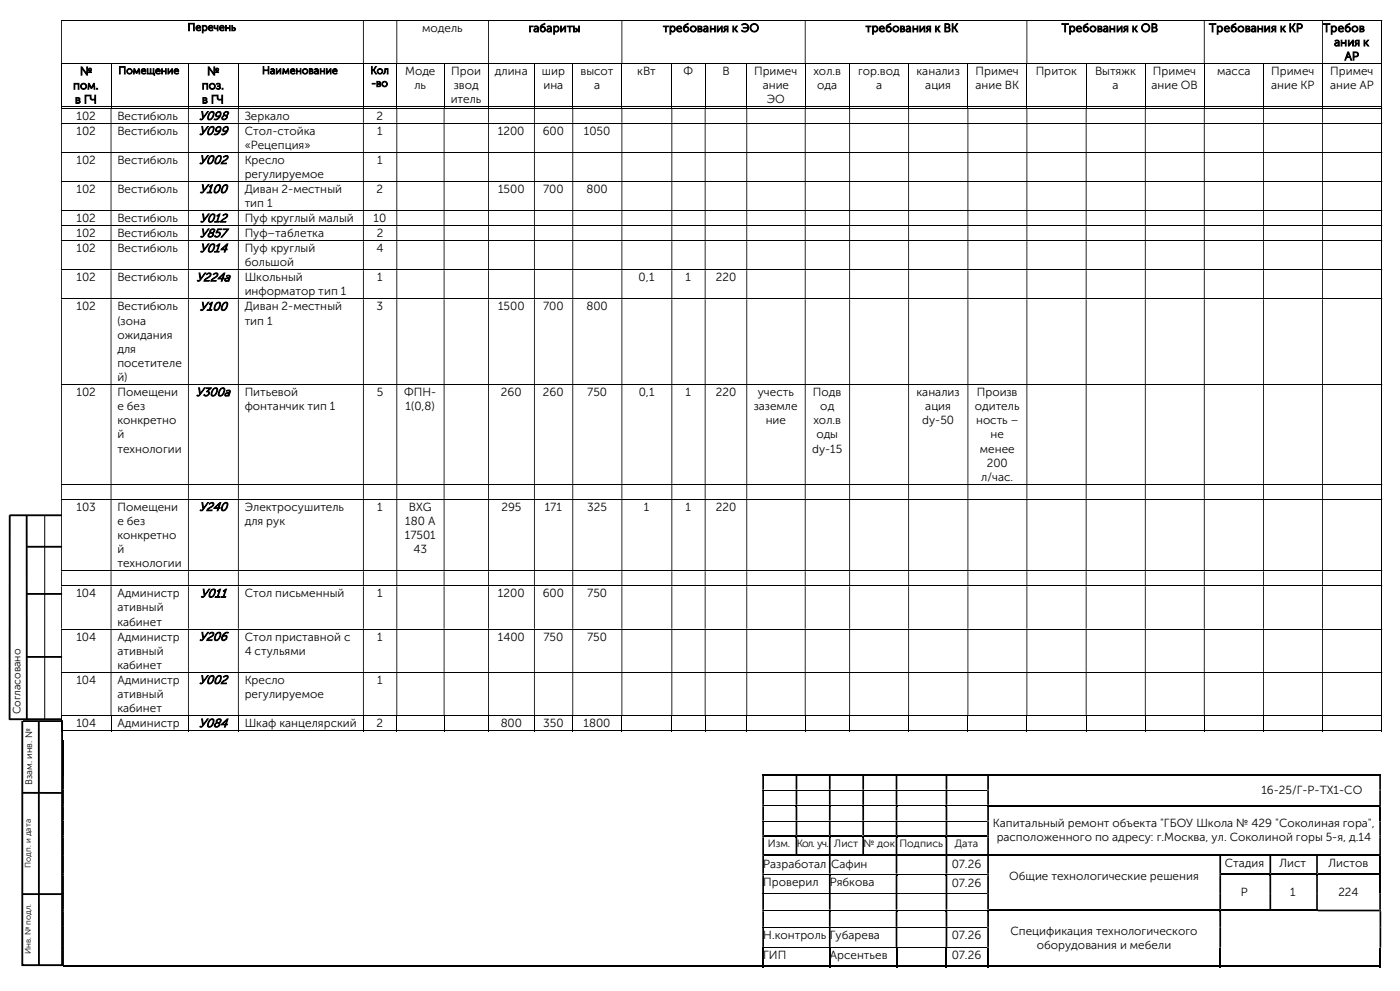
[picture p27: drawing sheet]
<svg xmlns="http://www.w3.org/2000/svg" width="420mm" height="297mm" viewBox="0 0 420 297" stroke-linecap="round" stroke-linejoin="round" font-family="sans-serif">
<defs><g id="words">
<g font-size="3.7">
<text x="59.6" y="35.9">У098</text>
<text x="59.6" y="40.4">У099</text>
<text x="59.6" y="49.1">У002</text>
<text x="59.8" y="57.8">У100</text>
<text x="59.9" y="71.1">У857</text>
<text x="59.9" y="66.6">У012</text>
<text x="59.9" y="75.6">У014</text>
<text x="58.8" y="84.3">У224а</text>
<text x="59.8" y="93">У100</text>
<text x="58.7" y="118.7">У300а</text>
<text x="59.7" y="153.1">У240</text>
<text x="60.1" y="179">У011</text>
<text x="59.7" y="192">У206</text>
<text x="59.6" y="204.9">У002</text>
<text x="59.6" y="217.9">У084</text>
</g>
<g font-size="3.5">
<text x="126.6" y="9.6">модель</text>
<text x="158.6" y="9.6">габариты</text>
<text x="198.9" y="9.6">требования к ЭО</text>
<text x="259.7" y="9.6">требования к ВК</text>
<text x="318.5" y="9.6">Требования к ОВ</text>
<text x="362.7" y="9.6">Требования к КР</text>
<text x="396.9" y="9.6">Требов</text>
<text x="400.2" y="13.8">ания к</text>
<text x="24" y="22.5">№</text>
<text x="62.1" y="22.5">№</text>
<text x="121.5" y="22.5">Моде</text>
<text x="135.4" y="22.5">Прои</text>
<text x="148.5" y="22.5">длина</text>
<text x="162.6" y="22.5">шир</text>
<text x="174.2" y="22.5">высот</text>
<text x="191.2" y="22.5">кВт</text>
<text x="205.1" y="22.5">Ф</text>
<text x="216.7" y="22.5">В</text>
<text x="226.2" y="22.5">Примеч</text>
<text x="244" y="22.5">хол.в</text>
<text x="257.4" y="22.5">гор.вод</text>
<text x="275" y="22.5">канализ</text>
<text x="292.7" y="22.5">Примеч</text>
<text x="310.7" y="22.5">Приток</text>
<text x="328.5" y="22.5">Вытяжк</text>
<text x="345.9" y="22.5">Примеч</text>
<text x="365.1" y="22.5">масса</text>
<text x="381.3" y="22.5">Примеч</text>
<text x="399.1" y="22.5">Примеч</text>
<text x="403.4" y="18">АР</text>
<text x="21.9" y="26.8">пом.</text>
<text x="60.5" y="26.8">поз.</text>
<text x="124.3" y="26.8">ль</text>
<text x="136.1" y="26.8">звод</text>
<text x="163" y="26.8">ина</text>
<text x="178.2" y="26.8">а</text>
<text x="228.8" y="26.8">ание</text>
<text x="245.2" y="26.8">ода</text>
<text x="262.8" y="26.8">а</text>
<text x="277.6" y="26.8">ация</text>
<text x="292.7" y="26.8">ание ВК</text>
<text x="333.8" y="26.8">а</text>
<text x="345.4" y="26.8">ание ОВ</text>
<text x="381.3" y="26.8">ание КР</text>
<text x="399" y="26.8">ание АР</text>
<text x="22.5" y="31">в ГЧ</text>
<text x="22.9" y="35.9">102</text>
<text x="35.2" y="35.9">Вестибюль</text>
<text x="60.6" y="31">в ГЧ</text>
<text x="73.4" y="35.9">Зеркало</text>
<text x="113" y="35.9">2</text>
<text x="135.2" y="31">итель</text>
<text x="230" y="31">ЭО</text>
<text x="22.9" y="40.4">102</text>
<text x="35.2" y="40.4">Вестибюль</text>
<text x="73.4" y="40.4">Стол-стойка</text>
<text x="113.2" y="40.4">1</text>
<text x="149.4" y="40.4">1200</text>
<text x="162.8" y="40.4">600</text>
<text x="175.2" y="40.4">1050</text>
<text x="73.4" y="44.6">«Рецепция»</text>
<text x="22.9" y="49.1">102</text>
<text x="35.2" y="49.1">Вестибюль</text>
<text x="73.4" y="49.1">Кресло</text>
<text x="73.4" y="53.3">регулируемое</text>
<text x="113.2" y="49.1">1</text>
<text x="22.9" y="57.8">102</text>
<text x="35.2" y="57.8">Вестибюль</text>
<text x="73.4" y="57.8">Диван 2-местный</text>
<text x="113" y="57.8">2</text>
<text x="149.4" y="57.8">1500</text>
<text x="162.9" y="57.8">700</text>
<text x="175.9" y="57.8">800</text>
<text x="73.4" y="62.1">тип 1</text>
<text x="22.9" y="66.6">102</text>
<text x="22.9" y="71.1">102</text>
<text x="35.2" y="66.6">Вестибюль</text>
<text x="35.2" y="71.1">Вестибюль</text>
<text x="73.4" y="66.6">Пуф круглый малый</text>
<text x="73.4" y="71.1">Пуф–таблетка</text>
<text x="112.1" y="66.6">10</text>
<text x="113" y="71.1">2</text>
<text x="22.9" y="75.6">102</text>
<text x="35.2" y="75.6">Вестибюль</text>
<text x="73.4" y="75.6">Пуф круглый</text>
<text x="112.9" y="75.6">4</text>
<text x="73.4" y="79.8">большой</text>
<text x="22.9" y="84.3">102</text>
<text x="35.2" y="84.3">Вестибюль</text>
<text x="73.4" y="84.3">Школьный</text>
<text x="73.4" y="88.5">информатор тип 1</text>
<text x="113.2" y="84.3">1</text>
<text x="191.6" y="84.3">0,1</text>
<text x="205.7" y="84.3">1</text>
<text x="214.7" y="84.3">220</text>
<text x="22.9" y="93">102</text>
<text x="35.2" y="93">Вестибюль</text>
<text x="73.4" y="93">Диван 2-местный</text>
<text x="113" y="93">3</text>
<text x="149.4" y="93">1500</text>
<text x="162.9" y="93">700</text>
<text x="175.9" y="93">800</text>
<text x="35.2" y="97.3">(зона</text>
<text x="35.2" y="101.5">ожидания</text>
<text x="73.4" y="97.3">тип 1</text>
<text x="35.2" y="105.7">для</text>
<text x="35.2" y="110">посетителе</text>
<text x="22.9" y="118.7">102</text>
<text x="35.2" y="118.7">Помещени</text>
<text x="35.2" y="114.2">й)</text>
<text x="73.4" y="118.7">Питьевой</text>
<text x="113" y="118.7">5</text>
<text x="121.3" y="118.7">ФПН-</text>
<text x="150.3" y="118.7">260</text>
<text x="162.9" y="118.7">260</text>
<text x="176.2" y="118.7">750</text>
<text x="191.6" y="118.7">0,1</text>
<text x="205.7" y="118.7">1</text>
<text x="214.7" y="118.7">220</text>
<text x="227.3" y="118.7">учесть</text>
<text x="243.9" y="118.7">Подв</text>
<text x="275" y="118.7">канализ</text>
<text x="293" y="118.7">Произв</text>
<text x="35.2" y="122.9">е без</text>
<text x="73.4" y="122.9">фонтанчик тип 1</text>
<text x="121.7" y="122.9">1(0,8)</text>
<text x="226.1" y="122.9">заземле</text>
<text x="246.1" y="122.9">од</text>
<text x="277.6" y="122.9">ация</text>
<text x="292.4" y="122.9">одитель</text>
<text x="35.2" y="127.2">конкретно</text>
<text x="35.2" y="131.4">й</text>
<text x="229.7" y="127.2">ние</text>
<text x="244" y="127.2">хол.в</text>
<text x="244.9" y="131.4">оды</text>
<text x="276.6" y="127.2">dy-50</text>
<text x="292.8" y="127.2">ность –</text>
<text x="297.2" y="131.4">не</text>
<text x="35.2" y="135.6">технологии</text>
<text x="243.6" y="135.6">dy-15</text>
<text x="294" y="135.6">менее</text>
<text x="296" y="139.9">200</text>
<text x="294.4" y="144.1">л/час.</text>
<text x="22.9" y="153.1">103</text>
<text x="35.2" y="153.1">Помещени</text>
<text x="73.4" y="153.1">Электросушитель</text>
<text x="113.2" y="153.1">1</text>
<text x="122.7" y="153.1">BXG</text>
<text x="150.4" y="153.1">295</text>
<text x="163.4" y="153.1">171</text>
<text x="176.2" y="153.1">325</text>
<text x="193.2" y="153.1">1</text>
<text x="205.7" y="153.1">1</text>
<text x="214.7" y="153.1">220</text>
<text x="35.2" y="157.3">е без</text>
<text x="35.2" y="161.5">конкретно</text>
<text x="73.4" y="157.3">для рук</text>
<text x="121.5" y="161.5">17501</text>
<text x="121.6" y="157.3">180 А</text>
<text x="35.2" y="165.8">й</text>
<text x="124" y="165.8">43</text>
<text x="35.2" y="170">технологии</text>
<text x="22.9" y="179">104</text>
<text x="35.2" y="179">Администр</text>
<text x="73.4" y="179">Стол письменный</text>
<text x="113.2" y="179">1</text>
<text x="149.4" y="179">1200</text>
<text x="162.8" y="179">600</text>
<text x="176.1" y="179">750</text>
<text x="35.2" y="183.3">ативный</text>
<text x="22.9" y="192">104</text>
<text x="35.2" y="192">Администр</text>
<text x="35.2" y="187.5">кабинет</text>
<text x="73.4" y="192">Стол приставной с</text>
<text x="113.2" y="192">1</text>
<text x="149.4" y="192">1400</text>
<text x="163" y="192">750</text>
<text x="176.1" y="192">750</text>
<text x="35.2" y="196.2">ативный</text>
<text x="73.4" y="196.2">4 стульями</text>
<text x="35.2" y="200.4">кабинет</text>
<text x="22.9" y="204.9">104</text>
<text x="35.2" y="204.9">Администр</text>
<text x="35.2" y="209.2">ативный</text>
<text x="73.4" y="204.9">Кресло</text>
<text x="73.4" y="209.2">регулируемое</text>
<text x="113.2" y="204.9">1</text>
<text x="35.2" y="213.4">кабинет</text>
<text x="22.9" y="217.9">104</text>
<text x="35.2" y="217.9">Администр</text>
<text x="73.4" y="217.9">Шкаф канцелярский</text>
<text x="113" y="217.9">2</text>
<text x="150.2" y="217.9">800</text>
<text x="163" y="217.9">350</text>
<text x="175.1" y="217.9">1800</text>
<text x="378.4" y="237.8">16-25/Г-Р-ТХ1-СО</text>
<text x="297.9" y="247.9">Капитальный ремонт объекта &quot;ГБОУ Школа № 429 &quot;Соколиная гора&quot;,</text>
<text x="299" y="252.1">расположенного по адресу: г.Москва, ул. Соколиной горы 5-я, д.14</text>
<text x="229" y="260.1">Разработал</text>
<text x="249.3" y="260.1">Сафин</text>
<text x="285.5" y="260.1">07.26</text>
<text x="302.7" y="263.6">Общие технологические решения</text>
<text x="367.4" y="259.8">Стадия</text>
<text x="383.8" y="259.8">Лист</text>
<text x="398.5" y="259.8">Листов</text>
<text x="229" y="265.6">Проверил</text>
<text x="249" y="265.6">Рябкова</text>
<text x="285.5" y="266">07.26</text>
<text x="372.3" y="268.5">Р</text>
<text x="387" y="268.5">1</text>
<text x="401.5" y="268.5">224</text>
<text x="229" y="281.3">Н.контроль</text>
<text x="249" y="281.3">Губарева</text>
<text x="285.5" y="281.3">07.26</text>
<text x="303.1" y="280.3">Спецификация технологического</text>
<text x="229" y="287.4">ГИП</text>
<text x="249" y="287.4">Арсентьев</text>
<text x="285.5" y="287.4">07.26</text>
<text x="311" y="284.6">оборудования и мебели</text>
</g>
<g font-size="3.2">
<text x="56.3" y="9.2">Перечень</text>
<text x="35.5" y="22.2">Помещение</text>
<text x="78.6" y="22.2">Наименование</text>
<text x="111.1" y="22.2">Кол</text>
<text x="111.4" y="26">-во</text>
<text x="6.2" y="214.1" transform="rotate(-90 6.2 214.1)">Согласовано</text>
<text x="230.3" y="254">Изм.</text>
<text x="239.1" y="254">Кол. уч.</text>
<text x="250.3" y="254">Лист</text>
<text x="259" y="254">№ док</text>
<text x="269.9" y="254">Подпись</text>
<text x="286.4" y="254">Дата</text>
</g>
<text font-size="2.8" x="9.7" y="235.2" transform="rotate(-90 9.7 235.2)">Взам. инв. №</text>
<g font-size="2.5">
<text x="9.3" y="260.1" transform="rotate(-90 9.3 260.1)">Подп. и дата</text>
<text x="9.3" y="286" transform="rotate(-90 9.3 286)">Инв. № подл.</text>
</g>
</g></defs>
<g fill="none" stroke="#000" stroke-width=".3">
<path d="M18.3 6.1h396.1M18.3 19.1h396.1M18.5 19.2v13M33.3 19.2v13M56.5 19.2v13M71.5 19.2v13M109 19.2v13M119 19.2v13M133.2 19.2v13M146.6 19.2v13M160.3 19.2v13M171.8 19.2v13"/>
<path d="M186.6 19.2v13M201.5 19.2v13M211.5 19.2v13M224 19.2v13M241.6 19.2v13M254.9 19.2v13M272.6 19.2v13M290.4 19.2v13M308.1 19.2v13M325.8 19.2v13M343.6 19.2v13M361.3 19.2v13"/>
<path d="M379.1 19.2v13M396.7 19.2v13M414.5 6.3v12.7M414.5 19.2v13M18.3 32h14.9M33.4 32h23M56.6 32h14.8M71.6 32h37.3M109.1 32h9.8M119.2 32h13.9M133.3 32h13.1M146.7 32h13.5"/>
<path d="M160.4 32h11.3M172 32h14.4M186.7 32h14.7M201.7 32h9.7M211.7 32h12.2M224.2 32h17.2M241.7 32h13.1M255 32h17.5M272.7 32h17.5M290.5 32h17.4M308.2 32h17.5M326 32h17.5"/>
<path d="M343.7 32h17.4M361.4 32h17.5M379.2 32h17.4M396.9 32h17.5M228.7 236.8h67.5M228.7 246.1h67.5M229.2 241.3h9.5M239.2 241.3h9.5M249.2 241.3h9.5M259.2 241.3h9.5M269.2 241.3h14.5M284.2 241.3h12"/>
<path d="M228.7 267.8h67.5M228.7 277.9h67.5M229.2 262h19.5M229.2 272.8h19.5M249.2 262h19.5M249.2 272.8h19.5M269.2 262h14.5M269.2 272.8h14.5M284.2 262h12M284.2 272.8h12M228.7 283.9h67.5"/>
</g>
<g fill="#000">
<path d="M414.4 6h.3v.3h-.3zM18.3 6.3h.3v12.7h-.3zM108.9 6.3h.2v12.7h-.2zM118.9 6.3h.3v12.7h-.3zM146.4 6.3h.3v12.7h-.3zM186.4 6.3h.3v12.7h-.3zM241.4 6.3h.3v12.7h-.3zM307.9 6.3h.3v12.7h-.3zM361.1 6.3h.3v12.7h-.3zM396.6 6.3h.3v12.7h-.3z" fill-rule="evenodd"/>
<path d="M18.8 232.5h.4v4.2h-.4zM228.7 232.5h.5v4.2h-.5zM238.7 232.5h.5v4.2h-.5zM248.7 232.5h.5v4.2h-.5zM258.7 232.5h.5v4.2h-.5zM268.7 232.5h.5v4.2h-.5zM283.7 232.5h.5v4.2h-.5zM296.2 232.5h.5v4.2h-.5zM413.8 232.5h.5v4.2h-.5z" fill-rule="evenodd"/>
<path d="M228.7 231.9h.5v.6h-.5z" fill-rule="evenodd"/>
<path d="M229.2 231.9h9.5v.6h-9.5z" fill-rule="evenodd"/>
<path d="M238.7 231.9h.5v.6h-.5z" fill-rule="evenodd"/>
<path d="M248.7 231.9h.5v.6h-.5z" fill-rule="evenodd"/>
<path d="M258.7 231.9h.5v.6h-.5z" fill-rule="evenodd"/>
<path d="M268.7 231.9h.5v.6h-.5z" fill-rule="evenodd"/>
<path d="M283.7 231.9h.5v.6h-.5z" fill-rule="evenodd"/>
<path d="M296.2 231.9h.5v.6h-.5z" fill-rule="evenodd"/>
<path d="M296.2 236.7h.5v.2h-.5zM413.8 236.7h.5v.2h-.5zM18.8 236.9h.4v4.3h-.4zM228.7 236.9h.5v4.3h-.5zM238.7 236.9h.5v4.3h-.5zM248.7 236.9h.5v4.3h-.5zM258.7 236.9h.5v4.3h-.5zM268.7 236.9h.5v4.3h-.5zM283.7 236.9h.5v4.3h-.5z" fill-rule="evenodd"/>
<path d="M296.2 236.9h.5v4.3h-.5zM413.8 236.9h.5v4.3h-.5z" fill-rule="evenodd"/>
<path d="M296.7 231.9h117.3v.6h-117.3z" fill-rule="evenodd"/>
<path d="M413.8 231.9h.5v.6h-.5z" fill-rule="evenodd"/>
<path d="M18.8 241.2h.4v.6h-.4zM228.7 241.2h.5v.6h-.5z" fill-rule="evenodd"/>
<path d="M18.8 250.4h.4v.6h-.4zM228.7 250.4h.5v.6h-.5z" fill-rule="evenodd"/>
<path d="M18.8 255.9h.4v.6h-.4zM228.7 255.9h.5v.6h-.5z" fill-rule="evenodd"/>
<path d="M229.2 255.9h10v.6h-10z" fill-rule="evenodd"/>
<path d="M249.2 255.9h10v.6h-10z" fill-rule="evenodd"/>
<path d="M296.2 246h.5v.2h-.5zM413.8 246h.5v.2h-.5zM18.8 246.2h.4v4.2h-.4zM228.7 246.2h.5v4.2h-.5zM238.7 246.2h.5v4.2h-.5zM248.7 246.2h.5v4.2h-.5zM258.7 246.2h.5v4.2h-.5zM268.7 246.2h.5v4.2h-.5zM283.7 246.2h.5v4.2h-.5z" fill-rule="evenodd"/>
<path d="M296.2 246.2h.5v4.2h-.5zM413.8 246.2h.5v4.2h-.5z" fill-rule="evenodd"/>
<path d="M296.2 250.4h.5v.6h-.5zM413.8 250.4h.5v.6h-.5zM18.8 251h.4v4.9h-.4zM228.7 251h.5v4.9h-.5zM238.7 251h.5v4.9h-.5zM248.7 251h.5v4.9h-.5zM258.7 251h.5v4.9h-.5zM268.7 251h.5v4.9h-.5zM283.7 251h.5v4.9h-.5z" fill-rule="evenodd"/>
<path d="M296.2 251h.5v4.9h-.5zM413.8 251h.5v4.9h-.5z" fill-rule="evenodd"/>
<path d="M365.8 255.9h.5v.6h-.5z" fill-rule="evenodd"/>
<path d="M380.8 255.9h.5v.6h-.5z" fill-rule="evenodd"/>
<path d="M394.8 255.9h.6v.6h-.6z" fill-rule="evenodd"/>
<path d="M413.8 241.2h.5v.6h-.5zM18.8 241.8h.4v4.2h-.4zM228.7 241.8h.5v4.2h-.5zM238.7 241.8h.5v4.2h-.5zM248.7 241.8h.5v4.2h-.5zM258.7 241.8h.5v4.2h-.5zM268.7 241.8h.5v4.2h-.5zM283.7 241.8h.5v4.2h-.5zM296.2 241.8h.5v4.2h-.5z" fill-rule="evenodd"/>
<path d="M413.8 255.9h.5v.6h-.5zM18.8 256.5h.4v5.3h-.4zM228.7 256.5h.5v5.3h-.5zM248.7 256.5h.5v5.3h-.5zM268.7 256.5h.5v5.3h-.5zM283.7 256.5h.5v5.3h-.5zM296.2 256.5h.5v5.3h-.5zM365.8 256.5h.5v5.3h-.5zM380.8 256.5h.5v5.3h-.5zM394.8 256.5h.6v5.3h-.6z" fill-rule="evenodd"/>
<path d="M18.8 261.8h.4v.6h-.4zM228.7 261.8h.5v.6h-.5z" fill-rule="evenodd"/>
<path d="M18.8 272.6h.4v.6h-.4zM228.7 272.6h.5v.6h-.5z" fill-rule="evenodd"/>
<path d="M296.2 261.8h.5v.6h-.5zM365.8 261.8h.5v.6h-.5z" fill-rule="evenodd"/>
<path d="M296.2 267.7h.5v.2h-.5zM365.8 267.7h.5v.2h-.5zM380.8 267.7h.5v.2h-.5zM394.8 267.7h.6v.2h-.6zM413.8 267.7h.5v.2h-.5zM18.8 267.9h.4v4.7h-.4zM228.7 267.9h.5v4.7h-.5zM248.7 267.9h.5v4.7h-.5zM268.7 267.9h.5v4.7h-.5zM283.7 267.9h.5v4.7h-.5z" fill-rule="evenodd"/>
<path d="M296.2 267.9h.5v4.7h-.5zM365.8 267.9h.5v4.7h-.5zM380.8 267.9h.5v4.7h-.5zM394.8 267.9h.6v4.7h-.6zM413.8 267.9h.5v4.7h-.5z" fill-rule="evenodd"/>
<path d="M296.2 277.8h.5v.2h-.5zM365.8 277.8h.5v.2h-.5zM413.9 277.8h.5v.2h-.5zM18.8 278h.4v5.8h-.4zM228.7 278h.5v5.8h-.5zM248.7 278h.5v5.8h-.5zM268.7 278h.5v5.8h-.5zM283.7 278h.5v5.8h-.5z" fill-rule="evenodd"/>
<path d="M296.2 278h.5v5.8h-.5zM365.8 278h.5v5.8h-.5zM413.9 278h.5v5.8h-.5z" fill-rule="evenodd"/>
<path d="M366.3 272.6h29.1v.5h-29.1z" fill-rule="evenodd"/>
<path d="M395.4 272.6h18.4v.5h-18.4zM413.9 273.1l.5 .1z" fill-rule="evenodd"/>
<path d="M413.8 261.8h.5v.6h-.5zM18.8 262.4h.4v5.3h-.4zM228.7 262.4h.5v5.3h-.5zM248.7 262.4h.5v5.3h-.5zM268.7 262.4h.5v5.3h-.5zM283.7 262.4h.5v5.3h-.5zM296.2 262.4h.5v5.3h-.5zM365.8 262.4h.5v5.3h-.5zM380.8 262.4h.5v5.3h-.5zM394.8 262.4h.6v5.3h-.6z" fill-rule="evenodd"/>
<path d="M413.8 272.6h.5v.5h-.5zM18.8 273.2h.4v4.6h-.4zM228.7 273.2h.5v4.6h-.5zM248.7 273.2h.5v4.6h-.5zM268.7 273.2h.5v4.6h-.5zM283.7 273.2h.5v4.6h-.5zM296.2 273.2h.5v4.6h-.5zM365.8 273.2h.5v4.6h-.5zM413.9 273.2h.5v4.6h-.5z" fill-rule="evenodd"/>
<path d="M228.7 284.1h.5v5.8h-.5z" fill-rule="evenodd"/>
<path d="M248.7 284.1h.5v5.8h-.5z" fill-rule="evenodd"/>
<path d="M268.7 284.1h.5v5.8h-.5z" fill-rule="evenodd"/>
<path d="M283.7 284.1h.5v5.8h-.5z" fill-rule="evenodd"/>
<path d="M296.2 283.8h.5v.3h-.5zM365.8 283.8h.5v.3h-.5zM413.9 283.8h.5v.3h-.5zM18.8 284.1h.4v5.3h-.4z" fill-rule="evenodd"/>
<path d="M296.2 284.1h.5v5.8h-.5z" fill-rule="evenodd"/>
<path d="M365.8 284.1h.5v5.8h-.5z" fill-rule="evenodd"/>
<path d="M413.9 284.1h.5v5.8h-.5z" fill-rule="evenodd"/>
</g>
<g fill="#000">
<path d="M414.4 19h.3v.2h-.3zM414.4 31.9h.3v.3h-.3zM18.8 231.9h.4v.6h-.4zM18.8 236.7h.4v.2h-.4zM239.2 231.9h9.5v.6h-9.5zM249.2 231.9h9.5v.6h-9.5zM259.2 231.9h9.5v.6h-9.5zM269.2 231.9h14.5v.6h-14.5zM284.2 231.9h12v.6h-12zM413.7 231.9h.5v.6h-.5zM18.8 246h.4v.2h-.4zM229.2 250.4h9.5v.6h-9.5z"/>
<path d="M238.7 241.2h.5v.6h-.5zM238.7 250.4h.5v.6h-.5zM239.2 250.4h9.5v.6h-9.5zM239.2 255.9h9.5v.6h-9.5zM248.7 241.2h.5v.6h-.5zM248.7 250.4h.5v.6h-.5zM248.7 255.9h.5v.6h-.5zM249.2 250.4h9.5v.6h-9.5zM258.7 241.2h.5v.6h-.5zM258.7 250.4h.5v.6h-.5zM259.2 250.4h9.5v.6h-9.5zM259.2 255.9h9.5v.6h-9.5z"/>
<path d="M268.7 241.2h.5v.6h-.5zM268.7 250.4h.5v.6h-.5zM268.7 255.9h.5v.6h-.5zM269.2 250.4h14.5v.6h-14.5zM269.2 255.9h14.5v.6h-14.5zM283.7 241.2h.5v.6h-.5zM283.7 250.4h.5v.6h-.5zM283.7 255.9h.5v.6h-.5zM284.2 250.4h12v.6h-12zM284.2 255.9h12v.6h-12zM296.2 241.2h.5v.6h-.5zM296.2 255.9h.5v.6h-.5z"/>
<path d="M296.7 241.2h117.1v.5h-117.1zM296.7 255.9h69.1v.6h-69.1zM366.3 255.9h14.5v.6h-14.5zM381.3 255.9h13.5v.6h-13.5zM395.4 255.9h18.4v.6h-18.4zM413.8 241.8h.5v4.2h-.5zM413.8 256.5h.5v5.3h-.5zM18.8 267.7h.4v.2h-.4zM18.8 277.8h.4v.2h-.4zM248.7 261.8h.5v.6h-.5zM248.7 272.6h.5v.6h-.5zM268.7 261.8h.5v.6h-.5z"/>
<path d="M268.7 272.6h.5v.6h-.5zM283.7 261.8h.5v.6h-.5zM283.7 272.6h.5v.6h-.5zM296.2 272.6h.5v.6h-.5zM296.7 272.6h69.1v.5h-69.1zM365.8 272.6h.5v.6h-.5zM366.3 261.8h14.5v.5h-14.5zM380.8 261.8h.5v.6h-.5zM381.3 261.8h13.5v.5h-13.5zM394.8 261.8h.6v.6h-.6zM395.4 261.8h18.4v.5h-18.4zM413.8 262.4h.5v5.3h-.5z"/>
<path d="M18.8 283.8h.4v.3h-.4zM18.8 289.4h209.9v.5h-209.9zM229.2 289.4h19.5v.5h-19.5zM249.2 289.4h19.5v.5h-19.5zM269.2 289.4h14.5v.5h-14.5zM284.2 289.4h12v.5h-12zM296.7 289.4h69.1v.5h-69.1zM366.3 289.4h47.6v.5h-47.6zM413.9 289.4h.5v.5h-.5z"/>
</g>
<path d="M19 221.9v10" fill="none" stroke="#000" stroke-width=".34"/>
<path d="M6.7 216.1h11.9v73.2h-11.9zM11.6 216.1l.1 73.1M6.7 237.6l11.9 .1M6.7 268h11.9" fill="none" stroke="#000" stroke-width=".55"/>
<path d="M2.1 192.1h4.8v24h-4.8z" fill="#fff"/>
<path d="M2.9 154.4h15.7M2.9 154.4v61.3M8 154.4v61.3M8 178h10.6M8 163.9h10.6M8 196.9h10.6M2.8 215.6h15.8" fill="none" stroke="#000" stroke-width=".55"/>
<g fill="none" stroke="#000" stroke-width=".3">
<path d="M18.3 32.4h396.1M18.3 37h396.1M414.5 32.6v4.2M414.5 37.1v8.5M18.3 45.7h396.1M18.3 54.4h396.1M414.5 45.8v8.5M414.5 54.5v8.5M18.3 63.1h396.1M18.3 67.6h396.1M18.3 72.1h396.1M414.5 63.2v4.3"/>
<path d="M414.5 67.8v4.2M414.5 72.3v8.4M18.3 80.9h396.1M18.3 89.6h396.1M414.5 81v8.5M414.5 89.7v25.4M18.3 115.3h396.1M414.5 115.4v29.6M13.4 154.4v61.3M18.3 145.2h396.1M18.3 149.6h396.1M414.5 145.3v4.2"/>
<path d="M414.5 149.8v21.1M18.3 171.1h396.1M18.3 175.6h396.1M414.5 171.2v4.3M414.5 175.7v12.7M18.3 188.6h396.1M414.5 188.7v12.7M18.3 201.5h396.1M18.3 214.5h396.1M18.3 219h14.9M18.5 214.6v4.5M33.3 214.6v4.5"/>
<path d="M33.4 219h23M56.5 214.6v4.5M56.6 219h14.8M71.5 214.6v4.5M71.6 219h37.3M109 214.6v4.5M109.1 219h9.8M119 214.6v4.5M119.2 219h13.9M133.2 214.6v4.5M133.3 219h13.1M146.6 214.6v4.5"/>
<path d="M146.7 219h13.5M160.3 214.6v4.5M160.4 219h11.3M171.8 214.6v4.5M172 219h14.4M186.6 214.6v4.5M186.7 219h14.7M201.5 214.6v4.5M201.7 219h9.7M211.5 214.6v4.5M211.7 219h12.2M224 214.6v4.5"/>
<path d="M224.2 219h17.2M241.6 214.6v4.5M241.7 219h13.1M254.9 214.6v4.5M255 219h17.5M272.6 214.6v4.5M272.7 219h17.5M290.4 214.6v4.5M290.5 219h17.4M308.1 214.6v4.5M308.2 219h17.5M325.8 214.6v4.5"/>
<path d="M326 219h17.5M343.6 214.6v4.5M343.7 219h17.4M361.3 214.6v4.5M361.4 219h17.5M379.1 214.6v4.5M379.2 219h17.4M396.7 214.6v4.5M396.9 219h17.5M414.5 201.6v12.7M414.5 214.6v4.5"/>
</g>
<g fill="#000">
<path d="M414.4 32.3h.3v.3h-.3zM18.3 32.6h.3v4.2h-.3zM33.2 32.6h.2v4.2h-.2zM56.4 32.6h.2v4.2h-.2zM71.4 32.6h.2v4.2h-.2zM108.9 32.6h.2v4.2h-.2zM118.9 32.6h.3v4.2h-.3zM133.1 32.6h.2v4.2h-.2zM146.4 32.6h.3v4.2h-.3zM160.2 32.6h.2v4.2h-.2zM171.7 32.6h.3v4.2h-.3zM186.4 32.6h.3v4.2h-.3zM201.4 32.6h.3v4.2h-.3zM211.4 32.6h.3v4.2h-.3zM223.9 32.6h.3v4.2h-.3zM241.4 32.6h.3v4.2h-.3zM254.8 32.6h.2v4.2h-.2zM272.5 32.6h.2v4.2h-.2zM290.2 32.6h.3v4.2h-.3zM307.9 32.6h.3v4.2h-.3zM325.7 32.6h.3v4.2h-.3zM343.5 32.6h.2v4.2h-.2zM361.1 32.6h.3v4.2h-.3zM378.9 32.6h.3v4.2h-.3zM396.6 32.6h.3v4.2h-.3z" fill-rule="evenodd"/>
<path d="M414.4 36.8h.3v.3h-.3zM18.3 37.1h.3v8.5h-.3zM33.2 37.1h.2v8.5h-.2zM56.4 37.1h.2v8.5h-.2zM71.4 37.1h.2v8.5h-.2zM108.9 37.1h.2v8.5h-.2zM118.9 37.1h.3v8.5h-.3zM133.1 37.1h.2v8.5h-.2zM146.4 37.1h.3v8.5h-.3zM160.2 37.1h.2v8.5h-.2zM171.7 37.1h.3v8.5h-.3zM186.4 37.1h.3v8.5h-.3zM201.4 37.1h.3v8.5h-.3zM211.4 37.1h.3v8.5h-.3zM223.9 37.1h.3v8.5h-.3zM241.4 37.1h.3v8.5h-.3zM254.8 37.1h.2v8.5h-.2zM272.5 37.1h.2v8.5h-.2zM290.2 37.1h.3v8.5h-.3zM307.9 37.1h.3v8.5h-.3zM325.7 37.1h.3v8.5h-.3zM343.5 37.1h.2v8.5h-.2zM361.1 37.1h.3v8.5h-.3zM378.9 37.1h.3v8.5h-.3zM396.6 37.1h.3v8.5h-.3z" fill-rule="evenodd"/>
<path d="M414.4 45.6h.3v.2h-.3zM18.3 45.8h.3v8.5h-.3zM33.2 45.8h.2v8.5h-.2zM56.4 45.8h.2v8.5h-.2zM71.4 45.8h.2v8.5h-.2zM108.9 45.8h.2v8.5h-.2zM118.9 45.8h.3v8.5h-.3zM133.1 45.8h.2v8.5h-.2zM146.4 45.8h.3v8.5h-.3zM160.2 45.8h.2v8.5h-.2zM171.7 45.8h.3v8.5h-.3zM186.4 45.8h.3v8.5h-.3zM201.4 45.8h.3v8.5h-.3zM211.4 45.8h.3v8.5h-.3zM223.9 45.8h.3v8.5h-.3zM241.4 45.8h.3v8.5h-.3zM254.8 45.8h.2v8.5h-.2zM272.5 45.8h.2v8.5h-.2zM290.2 45.8h.3v8.5h-.3zM307.9 45.8h.3v8.5h-.3zM325.7 45.8h.3v8.5h-.3zM343.5 45.8h.2v8.5h-.2zM361.1 45.8h.3v8.5h-.3zM378.9 45.8h.3v8.5h-.3zM396.6 45.8h.3v8.5h-.3z" fill-rule="evenodd"/>
<path d="M414.4 54.3h.3v.2h-.3zM18.3 54.5h.3v8.5h-.3zM33.2 54.5h.2v8.5h-.2zM56.4 54.5h.2v8.5h-.2zM71.4 54.5h.2v8.5h-.2zM108.9 54.5h.2v8.5h-.2zM118.9 54.5h.3v8.5h-.3zM133.1 54.5h.2v8.5h-.2zM146.4 54.5h.3v8.5h-.3zM160.2 54.5h.2v8.5h-.2zM171.7 54.5h.3v8.5h-.3zM186.4 54.5h.3v8.5h-.3zM201.4 54.5h.3v8.5h-.3zM211.4 54.5h.3v8.5h-.3zM223.9 54.5h.3v8.5h-.3zM241.4 54.5h.3v8.5h-.3zM254.8 54.5h.2v8.5h-.2zM272.5 54.5h.2v8.5h-.2zM290.2 54.5h.3v8.5h-.3zM307.9 54.5h.3v8.5h-.3zM325.7 54.5h.3v8.5h-.3zM343.5 54.5h.2v8.5h-.2zM361.1 54.5h.3v8.5h-.3zM378.9 54.5h.3v8.5h-.3zM396.6 54.5h.3v8.5h-.3z" fill-rule="evenodd"/>
<path d="M414.4 63h.3v.2h-.3zM18.3 63.2h.3v4.3h-.3zM33.2 63.2h.2v4.3h-.2zM56.4 63.2h.2v4.3h-.2zM71.4 63.2h.2v4.3h-.2zM108.9 63.2h.2v4.3h-.2zM118.9 63.2h.3v4.3h-.3zM133.1 63.2h.2v4.3h-.2zM146.4 63.2h.3v4.3h-.3zM160.2 63.2h.2v4.3h-.2zM171.7 63.2h.3v4.3h-.3zM186.4 63.2h.3v4.3h-.3zM201.4 63.2h.3v4.3h-.3zM211.4 63.2h.3v4.3h-.3zM223.9 63.2h.3v4.3h-.3zM241.4 63.2h.3v4.3h-.3zM254.8 63.2h.2v4.3h-.2zM272.5 63.2h.2v4.3h-.2zM290.2 63.2h.3v4.3h-.3zM307.9 63.2h.3v4.3h-.3zM325.7 63.2h.3v4.3h-.3zM343.5 63.2h.2v4.3h-.2zM361.1 63.2h.3v4.3h-.3zM378.9 63.2h.3v4.3h-.3zM396.6 63.2h.3v4.3h-.3z" fill-rule="evenodd"/>
<path d="M414.4 67.5h.3v.3h-.3zM18.3 67.8h.3v4.2h-.3zM33.2 67.8h.2v4.2h-.2zM56.4 67.8h.2v4.2h-.2zM71.4 67.8h.2v4.2h-.2zM108.9 67.8h.2v4.2h-.2zM118.9 67.8h.3v4.2h-.3zM133.1 67.8h.2v4.2h-.2zM146.4 67.8h.3v4.2h-.3zM160.2 67.8h.2v4.2h-.2zM171.7 67.8h.3v4.2h-.3zM186.4 67.8h.3v4.2h-.3zM201.4 67.8h.3v4.2h-.3zM211.4 67.8h.3v4.2h-.3zM223.9 67.8h.3v4.2h-.3zM241.4 67.8h.3v4.2h-.3zM254.8 67.8h.2v4.2h-.2zM272.5 67.8h.2v4.2h-.2zM290.2 67.8h.3v4.2h-.3zM307.9 67.8h.3v4.2h-.3zM325.7 67.8h.3v4.2h-.3zM343.5 67.8h.2v4.2h-.2zM361.1 67.8h.3v4.2h-.3zM378.9 67.8h.3v4.2h-.3zM396.6 67.8h.3v4.2h-.3z" fill-rule="evenodd"/>
<path d="M414.4 72h.3v.3h-.3zM18.3 72.3h.3v8.4h-.3zM33.2 72.3h.2v8.4h-.2zM56.4 72.3h.2v8.4h-.2zM71.4 72.3h.2v8.4h-.2zM108.9 72.3h.2v8.4h-.2zM118.9 72.3h.3v8.4h-.3zM133.1 72.3h.2v8.4h-.2zM146.4 72.3h.3v8.4h-.3zM160.2 72.3h.2v8.4h-.2zM171.7 72.3h.3v8.4h-.3zM186.4 72.3h.3v8.4h-.3zM201.4 72.3h.3v8.4h-.3zM211.4 72.3h.3v8.4h-.3zM223.9 72.3h.3v8.4h-.3zM241.4 72.3h.3v8.4h-.3zM254.8 72.3h.2v8.4h-.2zM272.5 72.3h.2v8.4h-.2zM290.2 72.3h.3v8.4h-.3zM307.9 72.3h.3v8.4h-.3zM325.7 72.3h.3v8.4h-.3zM343.5 72.3h.2v8.4h-.2zM361.1 72.3h.3v8.4h-.3zM378.9 72.3h.3v8.4h-.3zM396.6 72.3h.3v8.4h-.3z" fill-rule="evenodd"/>
<path d="M414.4 80.7h.3v.3h-.3zM18.3 81h.3v8.5h-.3zM33.2 81h.2v8.5h-.2zM56.4 81h.2v8.5h-.2zM71.4 81h.2v8.5h-.2zM108.9 81h.2v8.5h-.2zM118.9 81h.3v8.5h-.3zM133.1 81h.2v8.5h-.2zM146.4 81h.3v8.5h-.3zM160.2 81h.2v8.5h-.2zM171.7 81h.3v8.5h-.3zM186.4 81h.3v8.5h-.3zM201.4 81h.3v8.5h-.3zM211.4 81h.3v8.5h-.3zM223.9 81h.3v8.5h-.3zM241.4 81h.3v8.5h-.3zM254.8 81h.2v8.5h-.2zM272.5 81h.2v8.5h-.2zM290.2 81h.3v8.5h-.3zM307.9 81h.3v8.5h-.3zM325.7 81h.3v8.5h-.3zM343.5 81h.2v8.5h-.2zM361.1 81h.3v8.5h-.3zM378.9 81h.3v8.5h-.3zM396.6 81h.3v8.5h-.3z" fill-rule="evenodd"/>
<path d="M414.4 89.5h.3v.2h-.3zM18.3 89.7h.3v25.4h-.3zM33.2 89.7h.2v25.4h-.2zM56.4 89.7h.2v25.4h-.2zM71.4 89.7h.2v25.4h-.2zM108.9 89.7h.2v25.4h-.2zM118.9 89.7h.3v25.4h-.3zM133.1 89.7h.2v25.4h-.2zM146.4 89.7h.3v25.4h-.3zM160.2 89.7h.2v25.4h-.2zM171.7 89.7h.3v25.4h-.3zM186.4 89.7h.3v25.4h-.3zM201.4 89.7h.3v25.4h-.3zM211.4 89.7h.3v25.4h-.3zM223.9 89.7h.3v25.4h-.3zM241.4 89.7h.3v25.4h-.3zM254.8 89.7h.2v25.4h-.2zM272.5 89.7h.2v25.4h-.2zM290.2 89.7h.3v25.4h-.3zM307.9 89.7h.3v25.4h-.3zM325.7 89.7h.3v25.4h-.3zM343.5 89.7h.2v25.4h-.2zM361.1 89.7h.3v25.4h-.3zM378.9 89.7h.3v25.4h-.3zM396.6 89.7h.3v25.4h-.3z" fill-rule="evenodd"/>
<path d="M414.4 115.1h.3v.3h-.3zM18.3 115.4h.3v29.6h-.3zM33.2 115.4h.2v29.6h-.2zM56.4 115.4h.2v29.6h-.2zM71.4 115.4h.2v29.6h-.2zM108.9 115.4h.2v29.6h-.2zM118.9 115.4h.3v29.6h-.3zM133.1 115.4h.2v29.6h-.2zM146.4 115.4h.3v29.6h-.3zM160.2 115.4h.2v29.6h-.2zM171.7 115.4h.3v29.6h-.3zM186.4 115.4h.3v29.6h-.3zM201.4 115.4h.3v29.6h-.3zM211.4 115.4h.3v29.6h-.3zM223.9 115.4h.3v29.6h-.3zM241.4 115.4h.3v29.6h-.3zM254.8 115.4h.2v29.6h-.2zM272.5 115.4h.2v29.6h-.2zM290.2 115.4h.3v29.6h-.3zM307.9 115.4h.3v29.6h-.3zM325.7 115.4h.3v29.6h-.3zM343.5 115.4h.2v29.6h-.2zM361.1 115.4h.3v29.6h-.3zM378.9 115.4h.3v29.6h-.3zM396.6 115.4h.3v29.6h-.3z" fill-rule="evenodd"/>
<path d="M414.4 145h.3v.3h-.3zM18.3 145.3h.3v4.2h-.3zM33.2 145.3h.2v4.2h-.2zM56.4 145.3h.2v4.2h-.2zM71.4 145.3h.2v4.2h-.2zM108.9 145.3h.2v4.2h-.2zM118.9 145.3h.3v4.2h-.3zM133.1 145.3h.2v4.2h-.2zM146.4 145.3h.3v4.2h-.3zM160.2 145.3h.2v4.2h-.2zM171.7 145.3h.3v4.2h-.3zM186.4 145.3h.3v4.2h-.3zM201.4 145.3h.3v4.2h-.3zM211.4 145.3h.3v4.2h-.3zM223.9 145.3h.3v4.2h-.3zM241.4 145.3h.3v4.2h-.3zM254.8 145.3h.2v4.2h-.2zM272.5 145.3h.2v4.2h-.2zM290.2 145.3h.3v4.2h-.3zM307.9 145.3h.3v4.2h-.3zM325.7 145.3h.3v4.2h-.3zM343.5 145.3h.2v4.2h-.2zM361.1 145.3h.3v4.2h-.3zM378.9 145.3h.3v4.2h-.3zM396.6 145.3h.3v4.2h-.3z" fill-rule="evenodd"/>
<path d="M414.4 149.5h.3v.3h-.3zM18.3 149.8h.3v21.1h-.3zM33.2 149.8h.2v21.1h-.2zM56.4 149.8h.2v21.1h-.2zM71.4 149.8h.2v21.1h-.2zM108.9 149.8h.2v21.1h-.2zM118.9 149.8h.3v21.1h-.3zM133.1 149.8h.2v21.1h-.2zM146.4 149.8h.3v21.1h-.3zM160.2 149.8h.2v21.1h-.2zM171.7 149.8h.3v21.1h-.3zM186.4 149.8h.3v21.1h-.3zM201.4 149.8h.3v21.1h-.3zM211.4 149.8h.3v21.1h-.3zM223.9 149.8h.3v21.1h-.3zM241.4 149.8h.3v21.1h-.3zM254.8 149.8h.2v21.1h-.2zM272.5 149.8h.2v21.1h-.2zM290.2 149.8h.3v21.1h-.3zM307.9 149.8h.3v21.1h-.3zM325.7 149.8h.3v21.1h-.3zM343.5 149.8h.2v21.1h-.2zM361.1 149.8h.3v21.1h-.3zM378.9 149.8h.3v21.1h-.3zM396.6 149.8h.3v21.1h-.3z" fill-rule="evenodd"/>
<path d="M414.4 170.9h.3v.3h-.3zM18.3 171.2h.3v4.3h-.3zM33.2 171.2h.2v4.3h-.2zM56.4 171.2h.2v4.3h-.2zM71.4 171.2h.2v4.3h-.2zM108.9 171.2h.2v4.3h-.2zM118.9 171.2h.3v4.3h-.3zM133.1 171.2h.2v4.3h-.2zM146.4 171.2h.3v4.3h-.3zM160.2 171.2h.2v4.3h-.2zM171.7 171.2h.3v4.3h-.3zM186.4 171.2h.3v4.3h-.3zM201.4 171.2h.3v4.3h-.3zM211.4 171.2h.3v4.3h-.3zM223.9 171.2h.3v4.3h-.3zM241.4 171.2h.3v4.3h-.3zM254.8 171.2h.2v4.3h-.2zM272.5 171.2h.2v4.3h-.2zM290.2 171.2h.3v4.3h-.3zM307.9 171.2h.3v4.3h-.3zM325.7 171.2h.3v4.3h-.3zM343.5 171.2h.2v4.3h-.2zM361.1 171.2h.3v4.3h-.3zM378.9 171.2h.3v4.3h-.3zM396.6 171.2h.3v4.3h-.3z" fill-rule="evenodd"/>
<path d="M414.4 175.5h.3v.2h-.3zM18.3 175.7h.3v12.7h-.3zM33.2 175.7h.2v12.7h-.2zM56.4 175.7h.2v12.7h-.2zM71.4 175.7h.2v12.7h-.2zM108.9 175.7h.2v12.7h-.2zM118.9 175.7h.3v12.7h-.3zM133.1 175.7h.2v12.7h-.2zM146.4 175.7h.3v12.7h-.3zM160.2 175.7h.2v12.7h-.2zM171.7 175.7h.3v12.7h-.3zM186.4 175.7h.3v12.7h-.3zM201.4 175.7h.3v12.7h-.3zM211.4 175.7h.3v12.7h-.3zM223.9 175.7h.3v12.7h-.3zM241.4 175.7h.3v12.7h-.3zM254.8 175.7h.2v12.7h-.2zM272.5 175.7h.2v12.7h-.2zM290.2 175.7h.3v12.7h-.3zM307.9 175.7h.3v12.7h-.3zM325.7 175.7h.3v12.7h-.3zM343.5 175.7h.2v12.7h-.2zM361.1 175.7h.3v12.7h-.3zM378.9 175.7h.3v12.7h-.3zM396.6 175.7h.3v12.7h-.3z" fill-rule="evenodd"/>
<path d="M414.4 188.4h.3v.3h-.3zM18.3 188.7h.3v12.7h-.3zM33.2 188.7h.2v12.7h-.2zM56.4 188.7h.2v12.7h-.2zM71.4 188.7h.2v12.7h-.2zM108.9 188.7h.2v12.7h-.2zM118.9 188.7h.3v12.7h-.3zM133.1 188.7h.2v12.7h-.2zM146.4 188.7h.3v12.7h-.3zM160.2 188.7h.2v12.7h-.2zM171.7 188.7h.3v12.7h-.3zM186.4 188.7h.3v12.7h-.3zM201.4 188.7h.3v12.7h-.3zM211.4 188.7h.3v12.7h-.3zM223.9 188.7h.3v12.7h-.3zM241.4 188.7h.3v12.7h-.3zM254.8 188.7h.2v12.7h-.2zM272.5 188.7h.2v12.7h-.2zM290.2 188.7h.3v12.7h-.3zM307.9 188.7h.3v12.7h-.3zM325.7 188.7h.3v12.7h-.3zM343.5 188.7h.2v12.7h-.2zM361.1 188.7h.3v12.7h-.3zM378.9 188.7h.3v12.7h-.3zM396.6 188.7h.3v12.7h-.3z" fill-rule="evenodd"/>
<path d="M414.4 201.4h.3v.2h-.3zM18.3 201.6h.3v12.7h-.3zM33.2 201.6h.2v12.7h-.2zM56.4 201.6h.2v12.7h-.2zM71.4 201.6h.2v12.7h-.2zM108.9 201.6h.2v12.7h-.2zM118.9 201.6h.3v12.7h-.3zM133.1 201.6h.2v12.7h-.2zM146.4 201.6h.3v12.7h-.3zM160.2 201.6h.2v12.7h-.2zM171.7 201.6h.3v12.7h-.3zM186.4 201.6h.3v12.7h-.3zM201.4 201.6h.3v12.7h-.3zM211.4 201.6h.3v12.7h-.3zM223.9 201.6h.3v12.7h-.3zM241.4 201.6h.3v12.7h-.3zM254.8 201.6h.2v12.7h-.2zM272.5 201.6h.2v12.7h-.2zM290.2 201.6h.3v12.7h-.3zM307.9 201.6h.3v12.7h-.3zM325.7 201.6h.3v12.7h-.3zM343.5 201.6h.2v12.7h-.2zM361.1 201.6h.3v12.7h-.3zM378.9 201.6h.3v12.7h-.3zM396.6 201.6h.3v12.7h-.3z" fill-rule="evenodd"/>
</g>
<path d="M414.4 214.3h.3v.3h-.3zM414.4 218.9h.3v.2h-.3z" fill="#000"/>
<use href="#words"/>
</svg>
